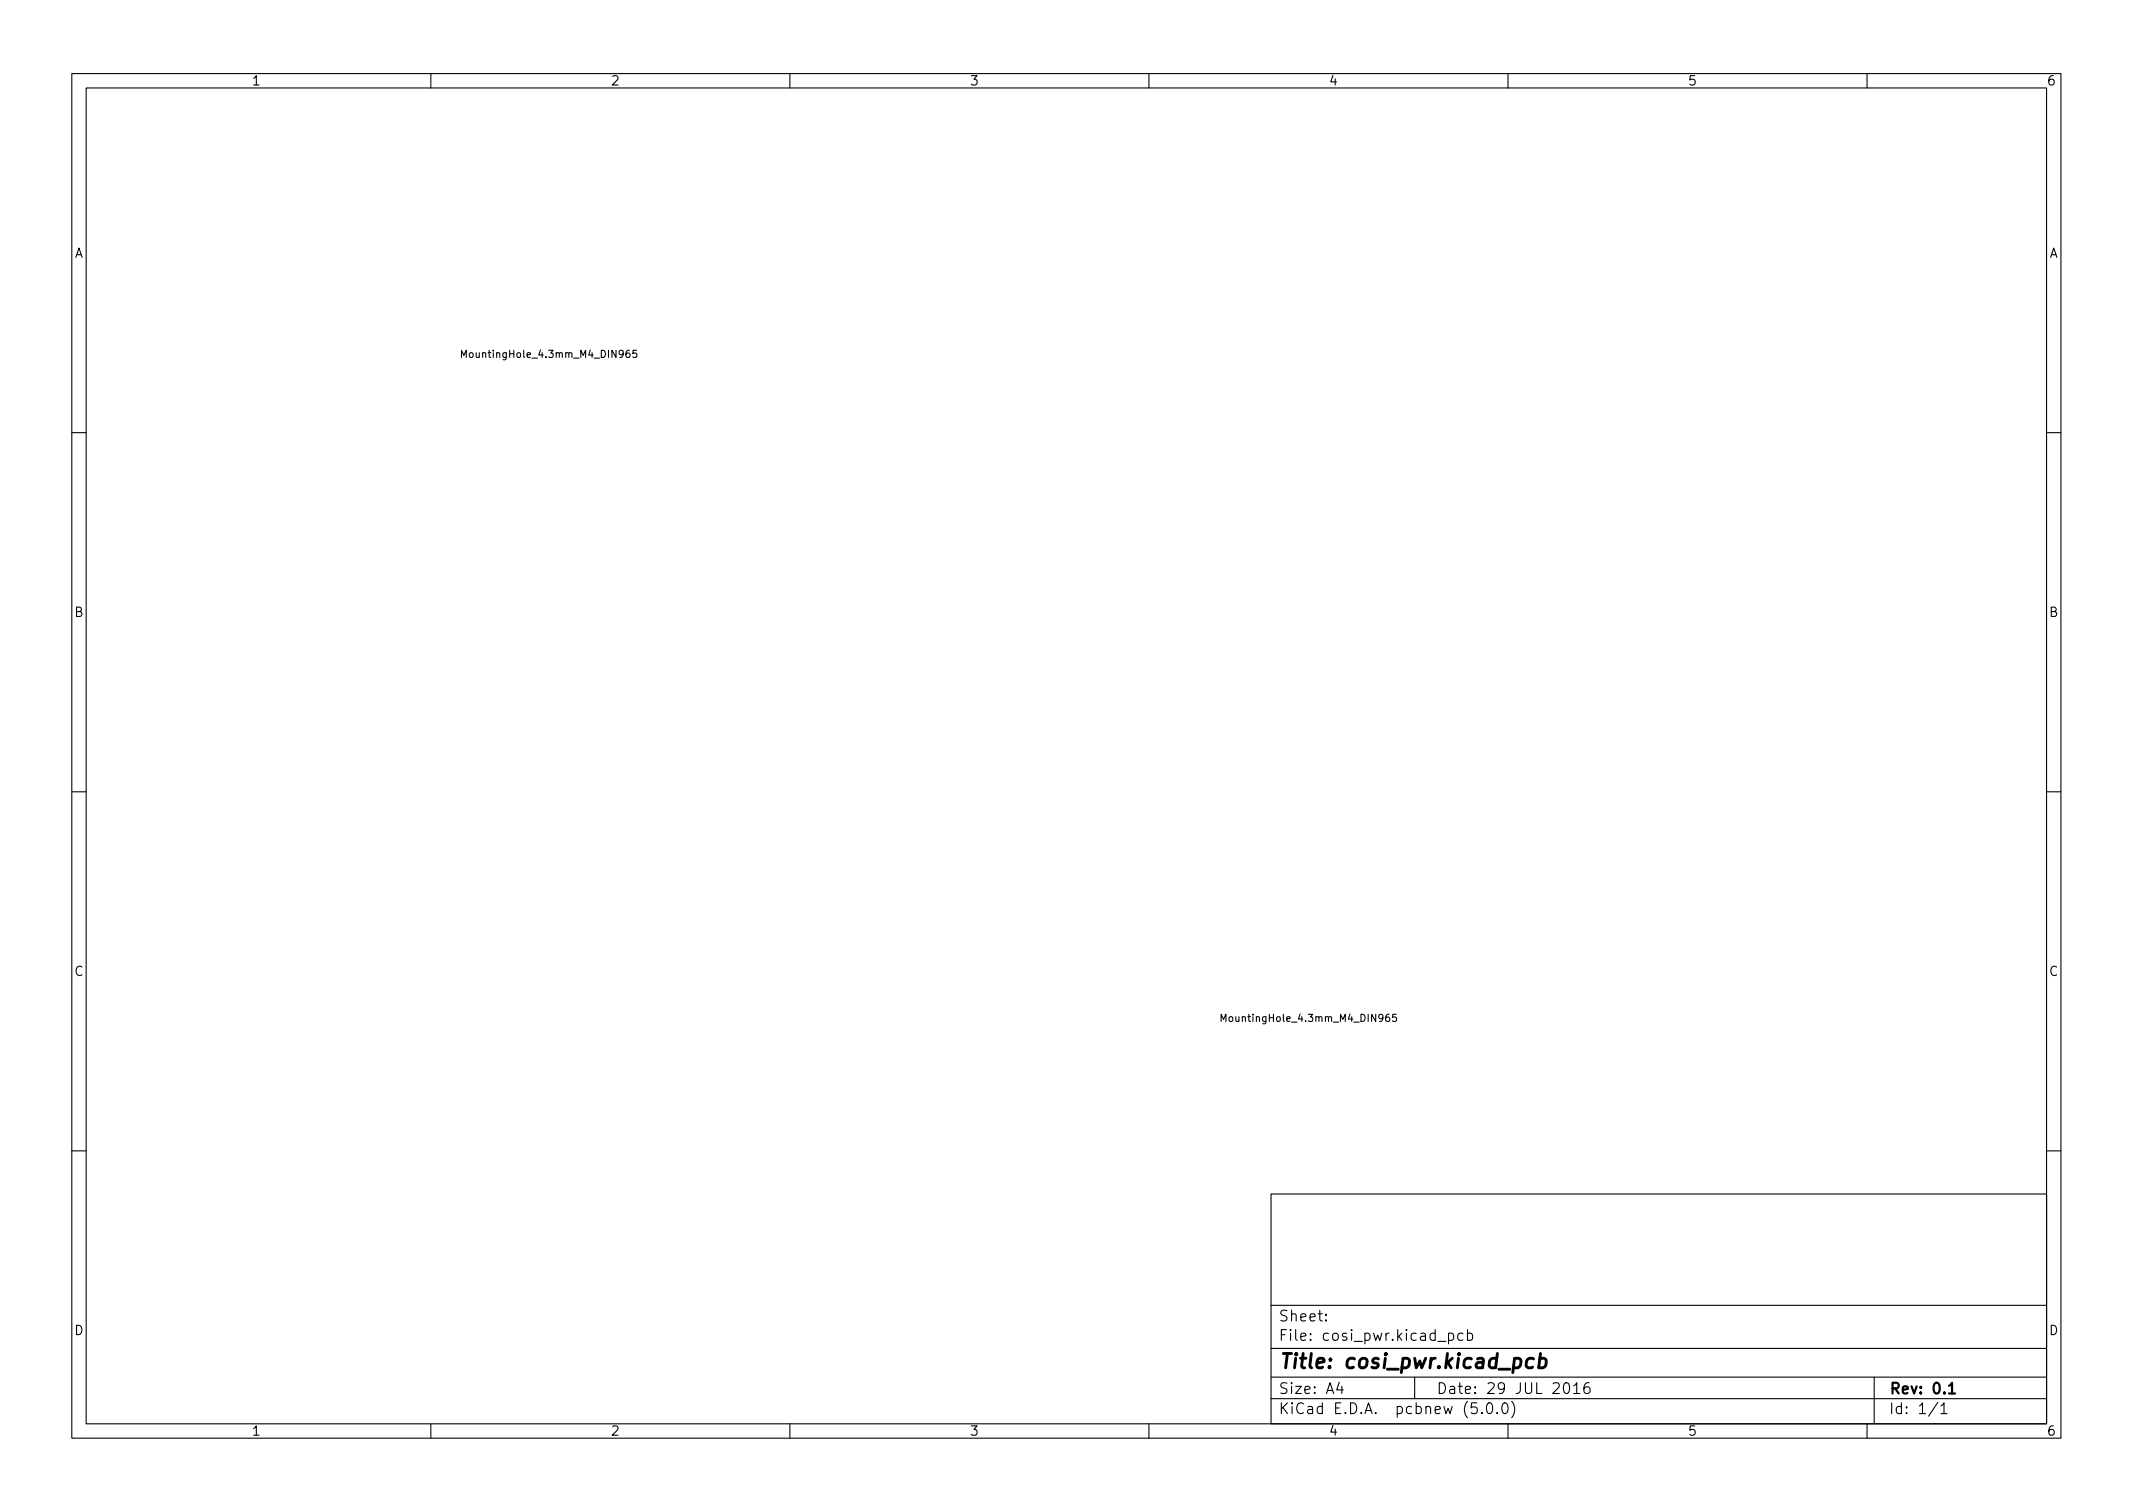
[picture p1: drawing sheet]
<svg xmlns="http://www.w3.org/2000/svg" width="297mm" height="210mm" viewBox="0 0 297 210" stroke-linecap="round" stroke-linejoin="round" font-family="sans-serif">
<defs><g id="words">
<text font-size="2.8" x="178" y="190.6">Title: cosi_pwr.kicad_pcb</text>
<g font-size="2.1">
<text x="178" y="184">Sheet:</text>
<text x="178" y="186.7">File: cosi_pwr.kicad_pcb</text>
<text x="178" y="196.9">KiCad E.D.A. pcbnew (5.0.0)</text>
<text x="178" y="194.1">Size: A4</text>
<text x="200" y="194.1">Date: 29 JUL 2016</text>
<text x="263" y="194.1">Rev: 0.1</text>
<text x="263" y="196.9">Id: 1/1</text>
</g>
<g font-size="1.8">
<text x="35" y="11.9">1</text>
<text x="85" y="11.9">2</text>
<text x="135" y="11.9">3</text>
<text x="185" y="11.9">4</text>
<text x="235" y="11.9">5</text>
<text x="285" y="11.9">6</text>
<text x="10.3" y="35.9">A</text>
<text x="285.3" y="35.9">A</text>
<text x="10.3" y="85.9">B</text>
<text x="285.3" y="85.9">B</text>
<text x="10.3" y="135.9">C</text>
<text x="285.3" y="135.9">C</text>
<text x="10.3" y="185.9">D</text>
<text x="285.3" y="185.9">D</text>
<text x="35" y="199.9">1</text>
<text x="85" y="199.9">2</text>
<text x="135" y="199.9">3</text>
<text x="185" y="199.9">4</text>
<text x="235" y="199.9">5</text>
<text x="285" y="199.9">6</text>
</g>
<g font-size="1.4">
<text x="65.1" y="49.8">MountingHole_4.3mm_M4_DIN965</text>
<text x="170.9" y="142.3">MountingHole_4.3mm_M4_DIN965</text>
</g>
</g></defs>
<g fill="none" stroke="#000" stroke-width=".15">
<path d="M10 10.2h277v190.1h-277zM12 12.2h273v186.1h-273zM60 10.2v2M110 10.2v2M160 10.2v2M210 10.2v2M260 10.2v2M64.3 49.8v-1l.3 .7 .3-.7v1M88.6 48.8h-.4l-.1 .5 .2-.1h.3l.1 .1-.1 .4-.1 .1-.4-.1M10 60.2h2M285 60.2h2M10 110.2h2"/>
<path d="M285 110.2h2M170.1 142.2v-1l.3 .7 .3-.7v1M194.4 141.2h-.4l-.1 .5 .2-.1 .3 .1 .1 .1-.1 .3-.1 .1-.4-.1M10 160.2h2M177 166.3h108v32h-108zM285 160.2h2M60 198.3v2M110 198.3v2M160 198.3v2M177 194.8h108M177 191.8h108M177 187.8h108"/>
<path d="M177 181.8h108M184.6 183.8l.1 .1h-.1v-.1v.1M184.6 183l.1 .1h-.1v-.1v.1M186.5 192.5l-.4 1h1M186.9 193v1M197 191.8v3M201.7 185.7l.4-.1 .3 .3v.4l-.1 .3h-.2h-.4M201.7 185.6v1.5M203.7 185.7l-.4-.1-.3 .3v.4l.1 .3h.2h.4M204.4 185.7l.4-.1 .3 .3v.4l-.2 .3h-.1h-.4M204.4 185.1v1.5M206.4 196.7v.1h-.1l.1-.1v.1"/>
<path d="M207.2 195.4a.36 .36 0 0 1 .6 .2 .77 .77 0 0 1-.4 1.2 1 1 0 0 1-.2-1.4zM208.5 196.7l.1 .1h-.1h-.1l.1-.1v.1M209.4 195.4a.36 .36 0 0 1 .5 .2 .77 .77 0 0 1-.4 1.2 1 1 0 0 1-.1-1.4zM210 198.3v2M210.5 195.1a1.72 1.72 0 0 1 0 2.3M217.9 192.6a.36 .36 0 0 1 .6 .2 .77 .77 0 0 1-.4 1.2 1 1 0 0 1-.2-1.4zM219.1 193l.5-.5v1.5M219.1 194h.9M221.3 192.5a.59 .59 0 0 0-.7 .7v.5l.1 .3h.4l.3-.1v-.5l-.1-.2-.4-.1-.3 .3M260 198.3v2M261 191.8v6.5M269.9 195.3l-1.3 1.9"/>
<path d="M270.3 195.8l.4-.5v1.5M270.3 196.8h.8"/>
</g>
<path d="M271.4 193l.4-.5v1.5M271.4 194h.9" fill="none" stroke="#000" stroke-width=".3"/>
<path d="M213.6 189.2a.66 .66 0 0 0-1 .3l-.1 .6 .2 .3 .1 .1 .6-.1M214.4 189.2l.2-.1 .6 .1 .1 .3v.6a.66 .66 0 0 1-1 .3M214.5 188.5l-.2 2" fill="none" stroke="#000" stroke-width=".4"/>
<use href="#words"/>
</svg>
